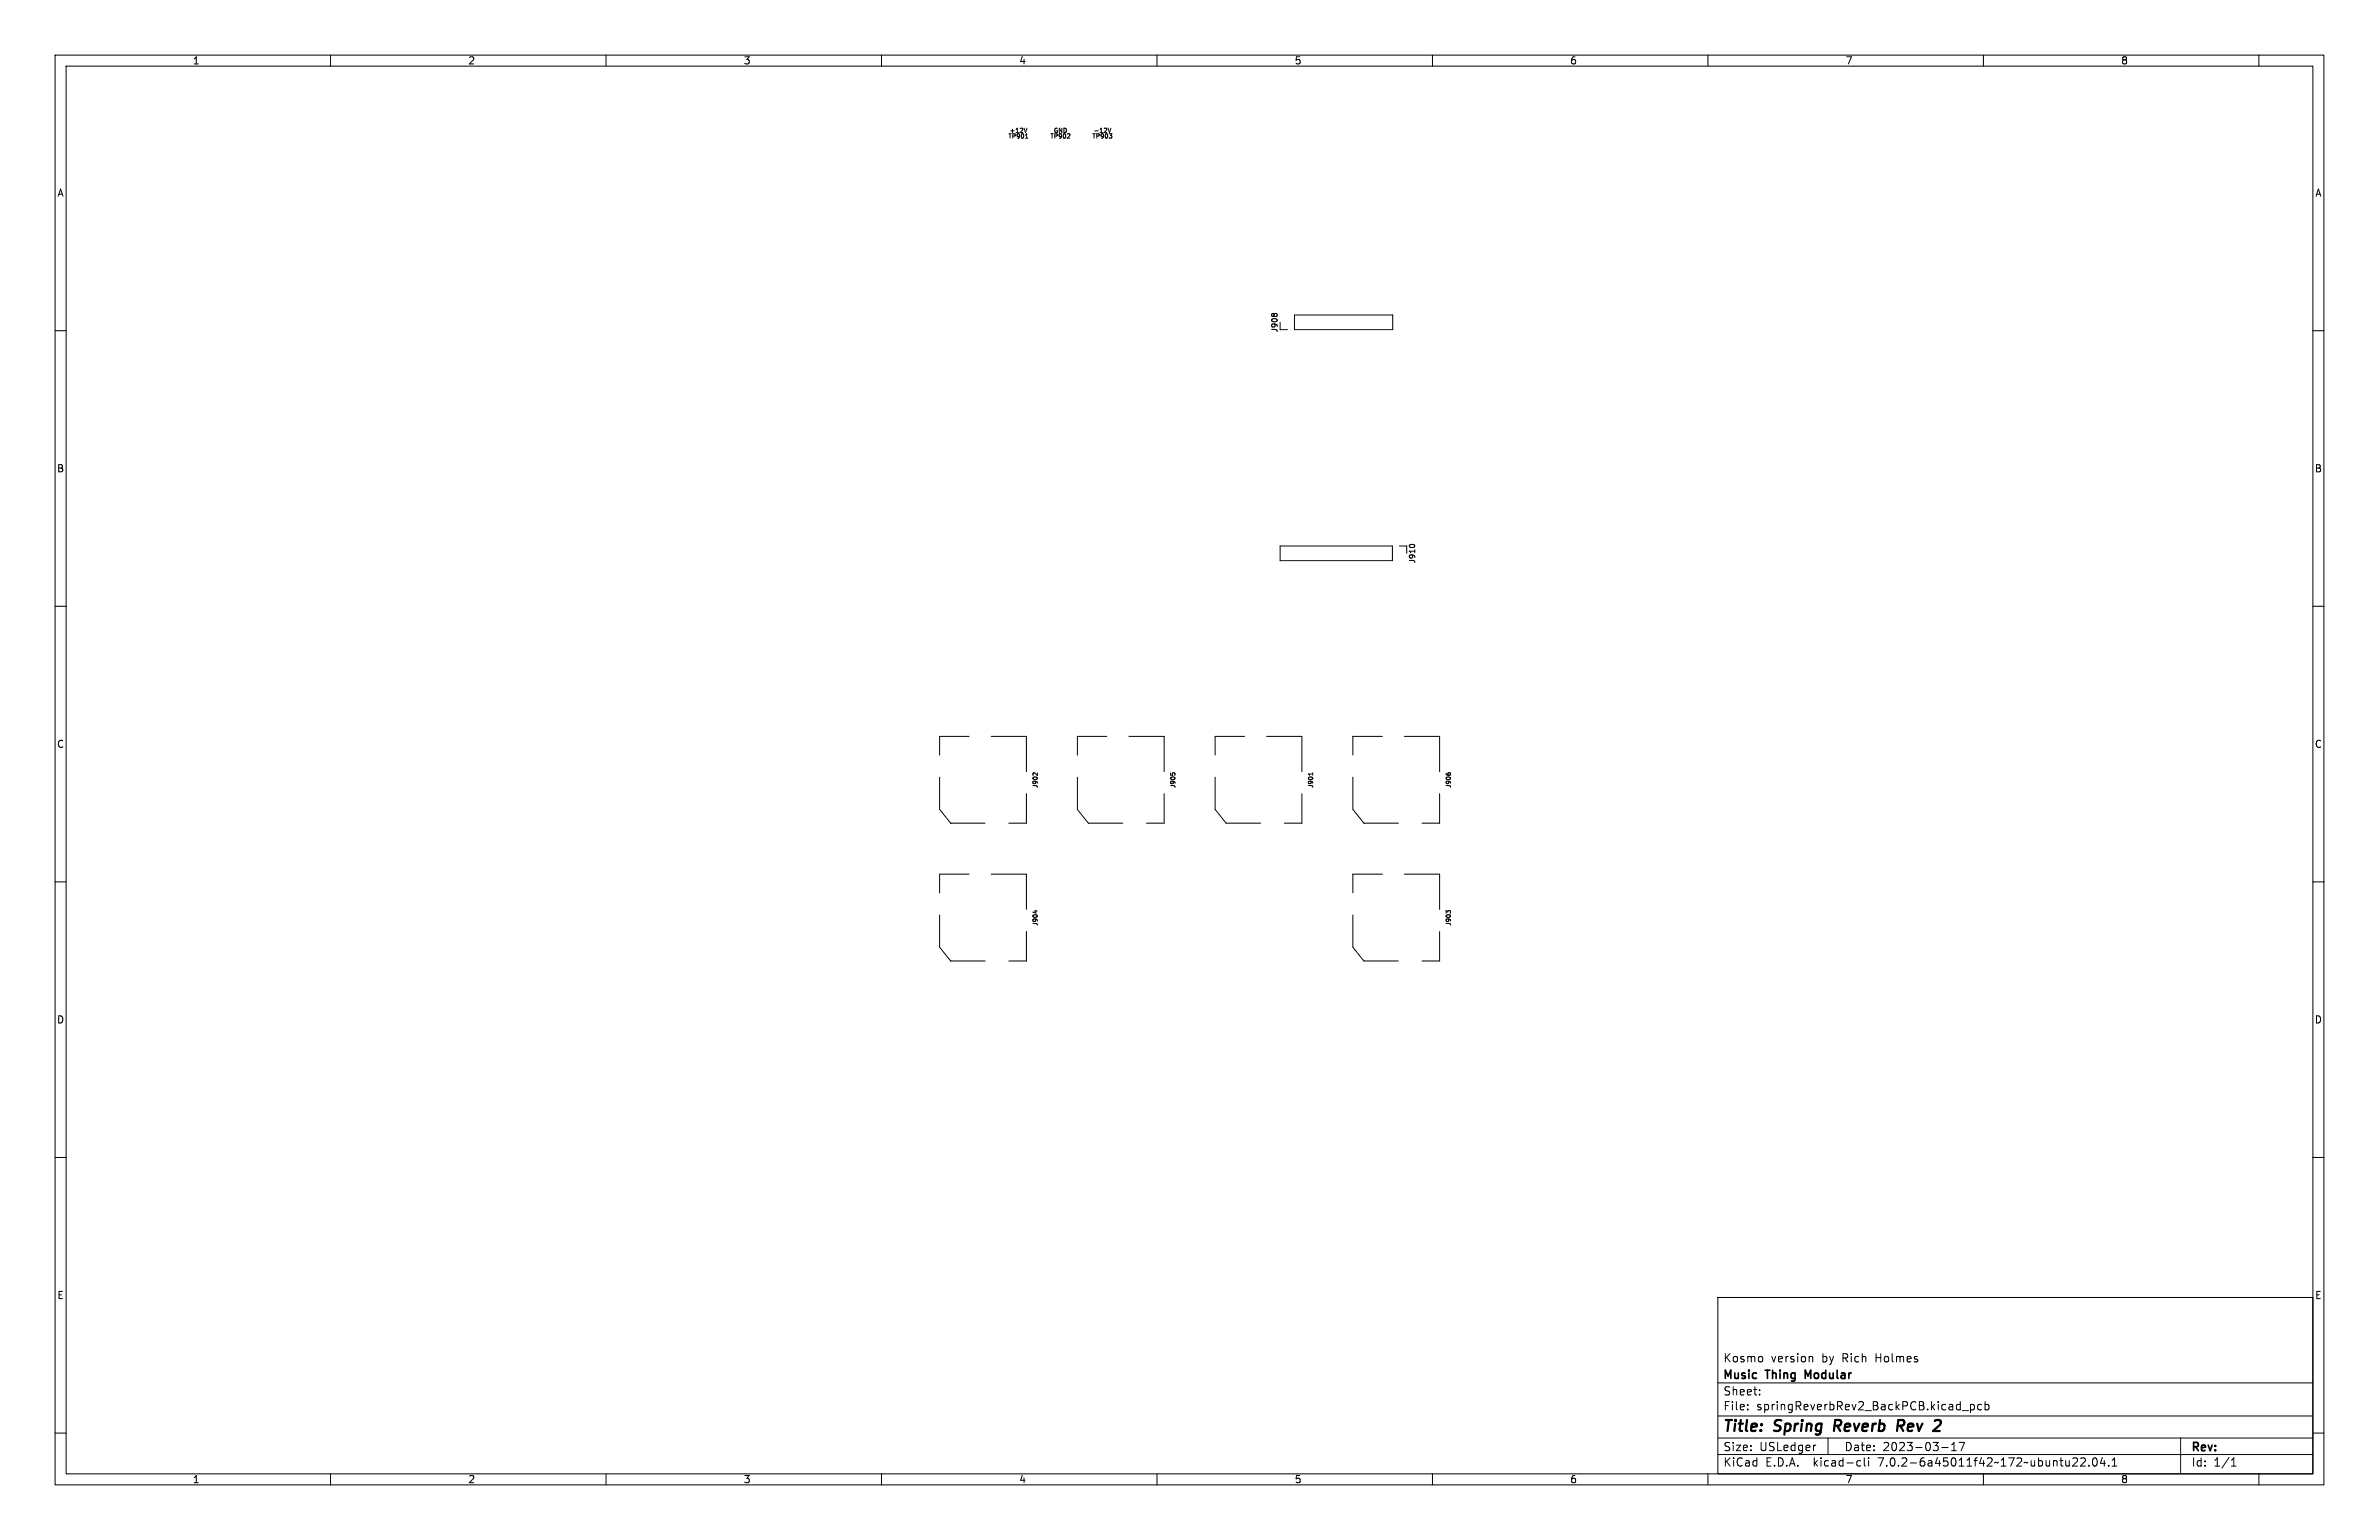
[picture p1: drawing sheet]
<svg xmlns="http://www.w3.org/2000/svg" width="432mm" height="279mm" viewBox="0 0 432 279" stroke-linecap="round" stroke-linejoin="round" font-family="sans-serif">
<defs><g id="words">
<g font-size="2.8">
<text x="312.8" y="260.2">Title:</text>
<text x="322.2" y="260.2">Spring</text>
<text x="333.6" y="260.2">Reverb</text>
<text x="345.6" y="260.2">Rev 2</text>
</g>
<g font-size="2.1">
<text x="312.8" y="250.5">Music</text>
<text x="312.8" y="247.3">Kosmo</text>
<text x="320.7" y="250.5">Thing</text>
<text x="321.4" y="247.3">version</text>
<text x="328.2" y="250.5">Modular</text>
<text x="330.7" y="247.3">by</text>
<text x="334.4" y="247.3">Rich</text>
<text x="340.5" y="247.3">Holmes</text>
<text x="312.8" y="256">File:</text>
<text x="312.8" y="253.3">Sheet:</text>
<text x="318.8" y="256">springReverbRev2_BackPCB.kicad_pcb</text>
<text x="312.8" y="263.4">Size:</text>
<text x="319.4" y="263.4">USLedger</text>
<text x="334.8" y="263.4">Date:</text>
<text x="341.7" y="263.4">2023-03-17</text>
<text x="397.8" y="263.6">Rev:</text>
<text x="312.8" y="266.2">KiCad</text>
<text x="320.4" y="266.2">E.D.A.</text>
<text x="329.2" y="266.2">kicad-cli</text>
<text x="341" y="266.2">7.0.2-6a45011f42~172~ubuntu22.04.1</text>
<text x="397.8" y="266.2">Id:</text>
<text x="401.8" y="266.2">1/1</text>
</g>
<g font-size="1.8">
<text x="35" y="11.8">1</text>
<text x="85" y="11.8">2</text>
<text x="135" y="11.8">3</text>
<text x="185" y="11.8">4</text>
<text x="235" y="11.8">5</text>
<text x="285" y="11.8">6</text>
<text x="335" y="11.8">7</text>
<text x="385" y="11.8">8</text>
<text x="10.4" y="35.8">A</text>
<text x="420.2" y="35.8">A</text>
<text x="10.3" y="85.8">B</text>
<text x="420.1" y="85.8">B</text>
<text x="10.3" y="135.8">C</text>
<text x="420.1" y="135.8">C</text>
<text x="10.3" y="185.8">D</text>
<text x="420.1" y="185.8">D</text>
<text x="10.4" y="235.8">E</text>
<text x="420.2" y="235.8">E</text>
<text x="35" y="269.2">1</text>
<text x="85" y="269.2">2</text>
<text x="135" y="269.2">3</text>
<text x="185" y="269.2">4</text>
<text x="235" y="269.2">5</text>
<text x="285" y="269.2">6</text>
<text x="335" y="269.2">7</text>
<text x="385" y="269.2">8</text>
</g>
<g font-size="1.4">
<text x="232" y="60.4" transform="rotate(-90 232 60.4)">J908</text>
<text x="257" y="102.3" transform="rotate(-90 257 102.3)">J910</text>
</g>
<g font-size="1.1">
<text x="182.9" y="25.3">TP901</text>
<text x="183.2" y="24.3">+12V</text>
<text x="190.5" y="25.3">TP902</text>
<text x="191.2" y="24.3">GND</text>
<text x="198.2" y="25.3">TP903</text>
<text x="198.4" y="24.3">-12V</text>
<text x="188.5" y="143.1" transform="rotate(-90 188.5 143.1)">J902</text>
<text x="213.5" y="143.1" transform="rotate(-90 213.5 143.1)">J905</text>
<text x="238.5" y="143.1" transform="rotate(-90 238.5 143.1)">J901</text>
<text x="263.5" y="143.1" transform="rotate(-90 263.5 143.1)">J906</text>
<text x="188.5" y="168.1" transform="rotate(-90 188.5 168.1)">J904</text>
<text x="263.5" y="168.1" transform="rotate(-90 263.5 168.1)">J903</text>
</g>
</g></defs>
<g fill="none" stroke="#000" stroke-width=".18">
<path d="M10 10h411.8v259.4h-411.8zM12 12h407.8v255.4h-407.8zM60 10v2M110 10v2M160 10v2M210 10v2M260 10v2M310 10v2M360 10v2M410 10v2M186.1 25.1h.5M186.4 23.3l-.3 .8"/>
<path d="M193.7 25.1h.5M194.2 24.3v.3M201.1 23.3l.3 .8 .2-.8M201.3 24.3h.5l-.3 .3M201.8 24.6v.4M10 60h2M232.4 59.8h1.3M234.9 57.2h17.9v2.6h-17.9zM419.8 60h2M232.4 99.1h20.3v2.6h-20.3zM254 99.1h1.3v1.3M10 110h2"/>
<path d="M419.8 110h2M175.9 133.6h-5.3v3.4M179.9 133.6h6.4v6.4M200.9 133.6h-5.3v3.4M204.9 133.6h6.4v6.4M225.9 133.6h-5.4v3.4M229.9 133.6h6.4v6.4M250.9 133.6h-5.4v3.4M254.9 133.6h6.4v6.4M10 160h2M170.6 141v5.9l2 2.4h6.2M175.9 158.6h-5.3v3.4"/>
<path d="M179.9 158.6h6.4v6.4M186.3 144v5.3h-3.2M187.5 140.2h.3M188.3 140.2v.5M195.6 141v5.9l2 2.4h6.2M211.3 144v5.3h-3.2M212.9 140.2h.3M220.5 141v5.9l2 2.4h6.3M236.3 144v5.3h-3.2M238.3 140.2v.5M245.5 141v5.9l2 2.4h6.3M250.9 158.6h-5.4v3.4"/>
<path d="M254.9 158.6h6.4v6.4M261.3 144v5.3h-3.2M262.9 140.2h.3M419.8 160h2M170.6 166v5.9l2 2.4h6.2M186.3 169v5.3h-3.2M188 165.2v.5M245.5 166v5.9l2 2.4h6.3M261.3 169v5.3h-3.2M262.8 165.5l-.3-.3v.5M262.9 165.2h.3M10 210h2"/>
<path d="M419.8 210h2M311.8 235.4h108v32h-108zM10 260h2M311.8 256.9h108M311.8 250.9h108M317.2 255.7v.1M317.2 254.9v.1M319.4 253v.1M319.4 252.2v.1M328.6 246.1h.2l.2 .2v.8M356.2 255.9h1.1M357.7 254.8v1.5"/>
<path d="M357.7 254.9l.4-.1 .3 .3v.4l-.2 .2h-.5M359.7 254.9l-.5-.1-.3 .3v.4l.2 .2h.6M360.3 254.9l.4-.1 .3 .3v.4l-.1 .2h-.6M360.3 254.3v1.5M419.8 260h2M60 267.4v2M110 267.4v2M160 267.4v2M210 267.4v2M260 267.4v2M310 267.4v2M311.8 263.9h108"/>
<path d="M311.8 260.9h108M329.4 262.2h.2M331.8 260.9v3M337.3 265l.4 .1M337.7 265.9l-.4 .1M338.4 264.5v1.3l.2 .2M339.2 264.5v.1M339.2 265v1M352.4 262.6h1.2M354.2 263.2h.9M354.2 262.1l.5-.4v1.5M355.6 261.7h1l-.7 1.5"/>
<path d="M360 267.4v2M376.8 264.5l.3 .3-.1 .3-.8 .9h.9M377.7 264.6l.5-.1 .2 .1 .1 .3-.9 1.1h.9M379.2 265.9v.1M380 264.6l.2-.1a.8 .8 0 0 1 .5 .7 .8 .8 0 0 1-.5 .8 1 1 0 0 1-.2-1.4zM381.6 264.4l-.4 1.1h1M381.9 265v1M382.7 265.9v.1M383.4 266h.8M383.4 264.9l.4-.4v1.5M395.8 260.9v6.5M405 266h.9"/>
<path d="M405 264.9l.4-.4v1.5M410 267.4v2"/>
</g>
<path d="M344.4 258.7h.8M345.3 257.6h-.7l-.3 2" fill="none" stroke="#000" stroke-width=".4"/>
<g fill="#fff" stroke="#fff" stroke-width=".18">
<circle cx="242.8" cy="79.9" r=".17"/>
<circle cx="203.7" cy="105.1" r=".17"/>
<circle cx="215.6" cy="81.6" r=".17"/>
<circle cx="176.9" cy="23" r=".18"/>
<circle cx="260.9" cy="23" r=".17"/>
<circle cx="254" cy="100.4" r=".18"/>
<circle cx="251.5" cy="100.4" r=".17"/>
<circle cx="248.9" cy="100.4" r=".17"/>
<circle cx="246.4" cy="100.4" r=".17"/>
<circle cx="243.8" cy="100.4" r=".17"/>
<circle cx="241.3" cy="100.4" r=".17"/>
<circle cx="238.8" cy="100.4" r=".17"/>
<circle cx="236.2" cy="100.4" r=".17"/>
<circle cx="233.7" cy="100.4" r=".17"/>
<circle cx="233.7" cy="58.5" r=".17"/>
<circle cx="236.2" cy="58.5" r=".17"/>
<circle cx="238.8" cy="58.5" r=".17"/>
<circle cx="241.3" cy="58.5" r=".17"/>
<circle cx="243.8" cy="58.5" r=".17"/>
<circle cx="246.4" cy="58.5" r=".17"/>
<circle cx="248.9" cy="58.5" r=".17"/>
<circle cx="251.5" cy="58.5" r=".17"/>
<circle cx="206.5" cy="66" r=".17"/>
<circle cx="206.5" cy="61" r=".17"/>
<circle cx="181.1" cy="43.3" r=".17"/>
<circle cx="181.1" cy="33.1" r=".17"/>
<circle cx="196.3" cy="61" r=".17"/>
<circle cx="196.3" cy="71.2" r=".17"/>
<circle cx="224.2" cy="82.6" r=".17"/>
<circle cx="221.8" cy="82.6" r=".17"/>
<circle cx="184.9" cy="96.6" r=".17"/>
<circle cx="184.9" cy="101.6" r=".17"/>
<circle cx="250.9" cy="72.4" r=".17"/>
<circle cx="245.9" cy="72.4" r=".17"/>
<circle cx="201.4" cy="101.7" r=".17"/>
<circle cx="201.4" cy="91.5" r=".17"/>
<circle cx="210.3" cy="115.6" r=".17"/>
<circle cx="210.3" cy="125.8" r=".17"/>
<circle cx="223" cy="106.1" r=".17"/>
<circle cx="220.4" cy="106.1" r=".17"/>
<circle cx="223.3" cy="92" r=".17"/>
<circle cx="220.1" cy="92" r=".18"/>
<circle cx="192.5" cy="21.7" r=".18"/>
<circle cx="250.9" cy="67.4" r=".17"/>
<circle cx="240.8" cy="67.4" r=".17"/>
<circle cx="190" cy="91.5" r=".17"/>
<circle cx="190" cy="101.7" r=".17"/>
<circle cx="214.1" cy="42" r=".17"/>
<circle cx="214.1" cy="52.1" r=".17"/>
<circle cx="211.5" cy="71.2" r=".17"/>
<circle cx="211.5" cy="61" r=".17"/>
<circle cx="209" cy="52.1" r=".17"/>
<circle cx="209" cy="42" r=".17"/>
<circle cx="197.6" cy="115.6" r=".17"/>
<circle cx="197.6" cy="125.8" r=".17"/>
<circle cx="215.4" cy="125.8" r=".17"/>
<circle cx="215.4" cy="115.6" r=".17"/>
<circle cx="198.8" cy="52.1" r=".17"/>
<circle cx="198.8" cy="42" r=".17"/>
<circle cx="242" cy="126.8" r=".17"/>
<circle cx="242" cy="123.2" r=".17"/>
<circle cx="174.7" cy="58.5" r=".17"/>
<circle cx="172.2" cy="58.5" r=".17"/>
<circle cx="238.2" cy="109.7" r=".17"/>
<circle cx="227.9" cy="109.7" r=".17"/>
<circle cx="233.1" cy="108" r=".18"/>
<circle cx="252.2" cy="128.3" r=".17"/>
<circle cx="249.6" cy="128.3" r=".17"/>
<circle cx="179.8" cy="91.5" r=".17"/>
<circle cx="179.8" cy="101.7" r=".17"/>
<circle cx="250.9" cy="82.6" r=".17"/>
<circle cx="240.8" cy="82.6" r=".17"/>
<circle cx="231.8" cy="73.7" r=".17"/>
<circle cx="229.3" cy="73.7" r=".17"/>
<circle cx="206.5" cy="71.2" r=".17"/>
<circle cx="206.5" cy="73.7" r=".17"/>
<circle cx="206.5" cy="89" r=".17"/>
<circle cx="206.5" cy="91.5" r=".17"/>
<circle cx="221.7" cy="120.8" r=".17"/>
<circle cx="221.7" cy="125.8" r=".17"/>
<circle cx="233.4" cy="52.4" r=".17"/>
<circle cx="235.9" cy="52.4" r=".17"/>
<circle cx="238.5" cy="52.4" r=".17"/>
<circle cx="241" cy="52.4" r=".17"/>
<circle cx="243.6" cy="52.4" r=".17"/>
<circle cx="246.1" cy="52.4" r=".17"/>
<circle cx="192.5" cy="85.1" r=".17"/>
<circle cx="190" cy="85.1" r=".17"/>
<circle cx="187.4" cy="85.1" r=".17"/>
<circle cx="184.9" cy="85.1" r=".17"/>
<circle cx="182.3" cy="85.1" r=".17"/>
<circle cx="179.8" cy="85.1" r=".17"/>
<circle cx="177.3" cy="85.1" r=".17"/>
<circle cx="177.3" cy="77.5" r=".17"/>
<circle cx="179.8" cy="77.5" r=".17"/>
<circle cx="182.3" cy="77.5" r=".17"/>
<circle cx="184.9" cy="77.5" r=".17"/>
<circle cx="187.4" cy="77.5" r=".17"/>
<circle cx="190" cy="77.5" r=".17"/>
<circle cx="192.5" cy="77.5" r=".17"/>
<circle cx="184.9" cy="21.7" r=".18"/>
<circle cx="256" cy="109.7" r=".17"/>
<circle cx="245.7" cy="109.7" r=".17"/>
<circle cx="250.8" cy="108" r=".18"/>
<circle cx="214.1" cy="85.1" r=".17"/>
<circle cx="211.5" cy="85.1" r=".17"/>
<circle cx="209" cy="85.1" r=".17"/>
<circle cx="206.5" cy="85.1" r=".17"/>
<circle cx="203.9" cy="85.1" r=".17"/>
<circle cx="201.4" cy="85.1" r=".17"/>
<circle cx="198.8" cy="85.1" r=".17"/>
<circle cx="198.8" cy="77.5" r=".17"/>
<circle cx="201.4" cy="77.5" r=".17"/>
<circle cx="203.9" cy="77.5" r=".17"/>
<circle cx="206.5" cy="77.5" r=".17"/>
<circle cx="209" cy="77.5" r=".17"/>
<circle cx="211.5" cy="77.5" r=".17"/>
<circle cx="214.1" cy="77.5" r=".17"/>
<circle cx="234.4" cy="128.3" r=".17"/>
<circle cx="231.9" cy="128.3" r=".17"/>
<circle cx="200.1" cy="21.7" r=".18"/>
<circle cx="174.7" cy="33.1" r=".17"/>
<circle cx="174.7" cy="43.2" r=".17"/>
<circle cx="186.1" cy="109.3" r=".17"/>
<circle cx="182.7" cy="109.3" r=".17"/>
<circle cx="182.3" cy="58.5" r=".17"/>
<circle cx="179.8" cy="58.5" r=".17"/>
<circle cx="212.8" cy="36.9" r=".17"/>
<circle cx="212.8" cy="34.3" r=".17"/>
<circle cx="212.8" cy="31.8" r=".17"/>
<circle cx="188.7" cy="47" r=".17"/>
<circle cx="191.2" cy="47" r=".17"/>
<circle cx="188.7" cy="44.5" r=".17"/>
<circle cx="191.2" cy="44.5" r=".17"/>
<circle cx="188.7" cy="42" r=".17"/>
<circle cx="191.2" cy="42" r=".17"/>
<circle cx="188.7" cy="39.4" r=".17"/>
<circle cx="191.2" cy="39.4" r=".17"/>
<circle cx="188.7" cy="36.9" r=".17"/>
<circle cx="191.2" cy="36.9" r=".17"/>
<circle cx="184.9" cy="89" r=".17"/>
<circle cx="184.9" cy="91.5" r=".17"/>
<circle cx="191.2" cy="123.3" r=".17"/>
<circle cx="191.2" cy="128.3" r=".17"/>
<circle cx="236.9" cy="89" r=".17"/>
<circle cx="234.4" cy="89" r=".17"/>
<circle cx="203.9" cy="123.3" r=".17"/>
<circle cx="203.9" cy="128.3" r=".17"/>
<circle cx="229.3" cy="85.1" r=".18"/>
<circle cx="229.3" cy="82.6" r=".18"/>
<circle cx="229.3" cy="80.1" r=".18"/>
<circle cx="229.3" cy="77.5" r=".18"/>
<circle cx="237" cy="77.5" r=".18"/>
<circle cx="237" cy="80.1" r=".18"/>
<circle cx="237" cy="82.6" r=".18"/>
<circle cx="237" cy="85.1" r=".18"/>
<circle cx="203.9" cy="52.1" r=".17"/>
<circle cx="203.9" cy="42" r=".17"/>
<circle cx="216.6" cy="71.2" r=".17"/>
<circle cx="216.6" cy="61" r=".17"/>
<circle cx="240.8" cy="77.5" r=".17"/>
<circle cx="250.9" cy="77.5" r=".17"/>
<circle cx="250.9" cy="87.7" r=".17"/>
<circle cx="240.8" cy="87.7" r=".17"/>
<circle cx="184.9" cy="71.2" r=".17"/>
<circle cx="184.9" cy="73.7" r=".17"/>
<circle cx="174.7" cy="91.5" r=".17"/>
<circle cx="174.7" cy="101.7" r=".17"/>
</g>
<g fill="none" stroke="#fff" stroke-width="1">
<path d="M172 138.2v1.7M177 135.1h1.7M197 138.2v1.7M202 135.1h1.7M222 138.2v1.7M227.1 135.1h1.7M247 138.2v1.7M252.1 135.1h1.7M173.1 145.6l1.2 1.2M180 147.9h1.7M184.8 141.2v1.7M198.1 145.6l1.2 1.2"/>
<path d="M205 147.9h1.7M209.8 141.2v1.7M223.1 145.6l1.2 1.2M230.1 147.9h1.7M234.8 141.2v1.7M248.1 145.6l1.2 1.2M255 147.9h1.8M259.8 141.2v1.7M172 163.2v1.7M173.1 170.6l1.2 1.2M177 160.1h1.7M180 172.9h1.7"/>
<path d="M184.8 166.2v1.7M247 163.2v1.7M248.1 170.6l1.2 1.2M252.1 160.1h1.7M255 172.9h1.8M259.8 166.2v1.7"/>
</g>
<use href="#words"/>
</svg>
